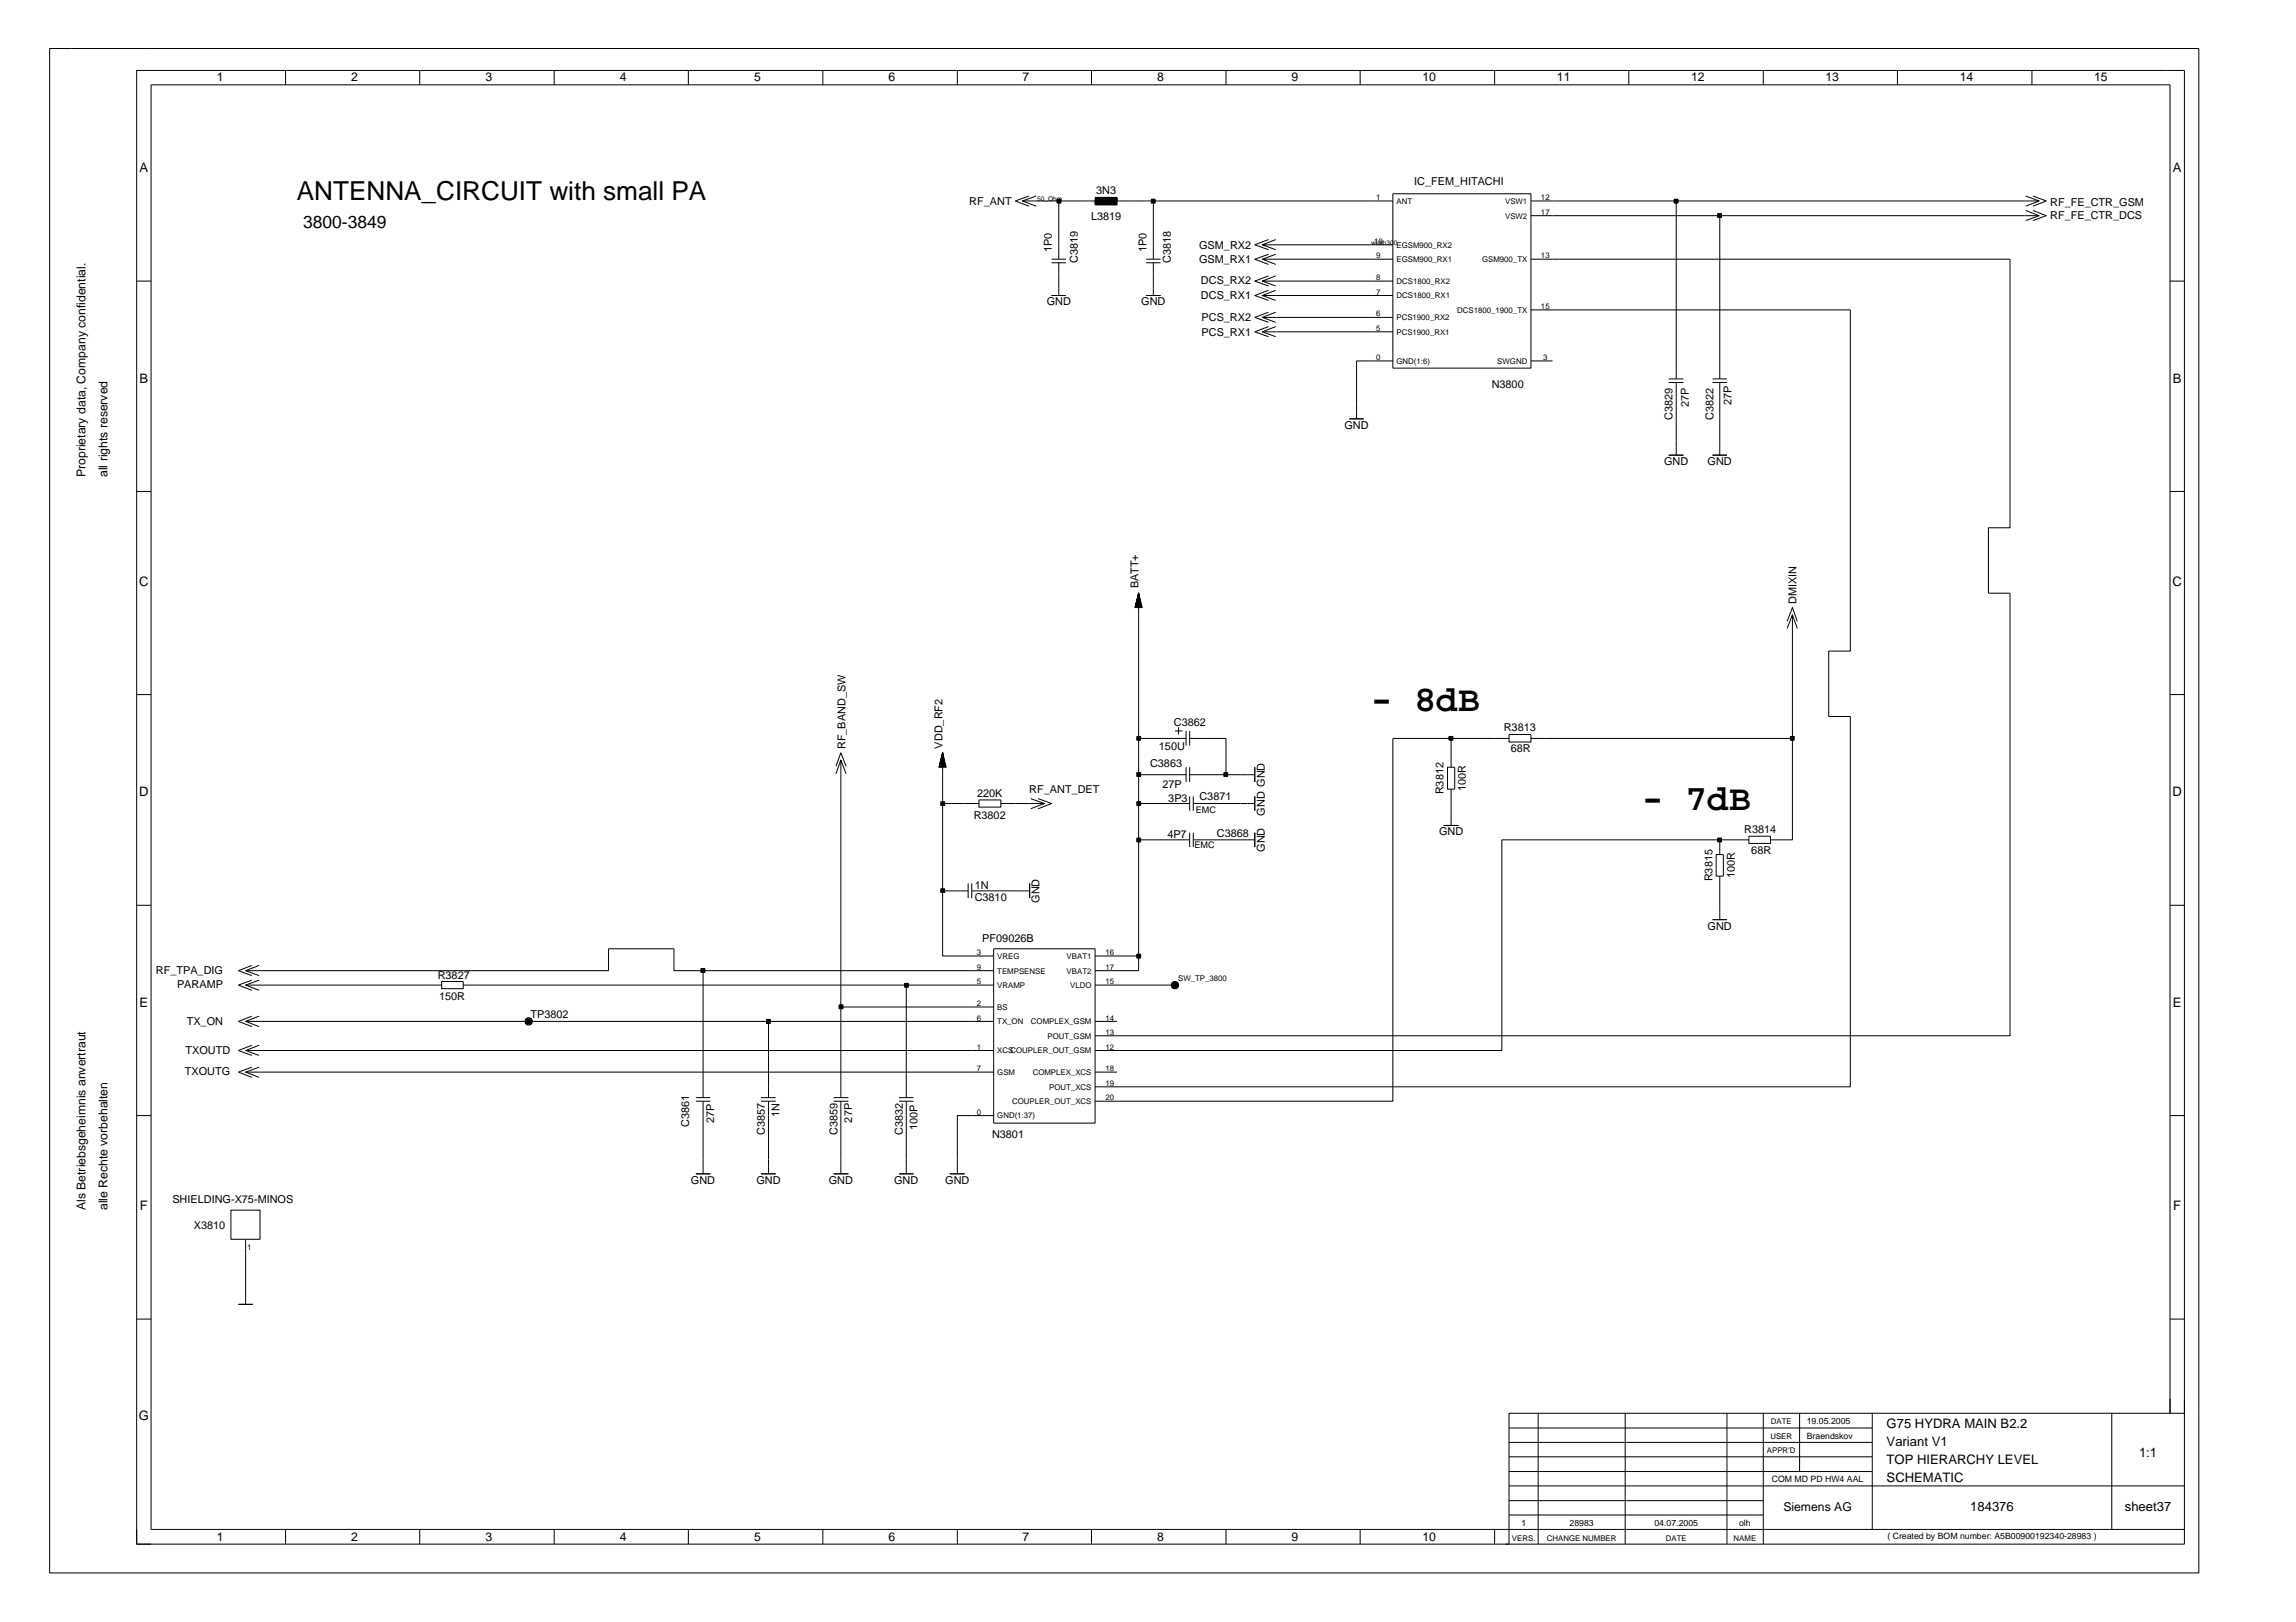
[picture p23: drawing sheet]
<svg xmlns="http://www.w3.org/2000/svg" width="594mm" height="420mm" viewBox="0 0 594 420" stroke-linecap="round" stroke-linejoin="round" font-family="sans-serif">
<defs><g id="words">
<g font-size="9.4">
<text x="354.7" y="184.1">- 8dB</text>
<text x="424.8" y="209.6">- 7dB</text>
</g>
<text font-size="6.8" x="76.8" y="51.8">ANTENNA_CIRCUIT with small PA</text>
<text font-size="4.5" x="78.4" y="59">3800-3849</text>
<g font-size="3.4">
<text x="36.1" y="44.6">A</text>
<text x="562.2" y="44.6">A</text>
<text x="36.1" y="99">B</text>
<text x="562.2" y="99">B</text>
<text x="36" y="151.7">C</text>
<text x="562.1" y="151.7">C</text>
<text x="36" y="206.1">D</text>
<text x="562.1" y="206.1">D</text>
<text x="36.1" y="260.6">E</text>
<text x="562.2" y="260.6">E</text>
<text x="36.2" y="313.2">F</text>
<text x="562.3" y="313.2">F</text>
<text x="35.9" y="367.7">G</text>
<text x="488.2" y="369.6">G75 HYDRA MAIN B2.2</text>
<text x="488.2" y="374.3">Variant V1</text>
<text x="553.5" y="377">1:1</text>
<text x="488.2" y="379">TOP HIERARCHY LEVEL</text>
<text x="488.2" y="383.7">SCHEMATIC</text>
<text x="509.8" y="391.2">184376</text>
<text x="549.8" y="391.2">sheet37</text>
</g>
<g font-size="3.2">
<text x="56.1" y="21">1</text>
<text x="90.9" y="21">2</text>
<text x="125.6" y="21">3</text>
<text x="160.4" y="21">4</text>
<text x="195.1" y="21">5</text>
<text x="229.9" y="21">6</text>
<text x="264.6" y="21">7</text>
<text x="299.4" y="21">8</text>
<text x="334.2" y="21">9</text>
<text x="368" y="21">10</text>
<text x="402.8" y="21">11</text>
<text x="437.6" y="21">12</text>
<text x="472.4" y="21">13</text>
<text x="507.1" y="21">14</text>
<text x="541.9" y="21">15</text>
<text x="22.2" y="123.5" transform="rotate(-90 22.2 123.5)">Proprietary data, Company confidential.</text>
<text x="27.8" y="123.5" transform="rotate(-90 27.8 123.5)">all rights reserved</text>
<text x="22.2" y="313.2" transform="rotate(-90 22.2 313.2)">Als Betriebsgeheimnis anvertraut</text>
<text x="27.8" y="313.2" transform="rotate(-90 27.8 313.2)">alle Rechte vorbehalten</text>
<text x="461.4" y="391.2">Siemens AG</text>
<text x="56.1" y="398.7">1</text>
<text x="90.9" y="398.7">2</text>
<text x="125.6" y="398.7">3</text>
<text x="160.4" y="398.7">4</text>
<text x="195.1" y="398.7">5</text>
<text x="229.9" y="398.7">6</text>
<text x="264.6" y="398.7">7</text>
<text x="299.4" y="398.7">8</text>
<text x="334.2" y="398.7">9</text>
<text x="368" y="398.7">10</text>
</g>
<g font-size="2.8">
<text x="365.9" y="47.9">IC_FEM_HITACHI</text>
<text x="250.8" y="53">RF_ANT</text>
<text x="283.6" y="50.2">3N3</text>
<text x="530.5" y="53.2">RF_FE_CTR_GSM</text>
<text x="282.3" y="56.9">L3819</text>
<text x="530.5" y="56.8">RF_FE_CTR_DCS</text>
<text x="272.1" y="65.3" transform="rotate(-90 272.1 65.3)">1P0</text>
<text x="296.7" y="65.2" transform="rotate(-90 296.7 65.2)">1P0</text>
<text x="310.3" y="64.5">GSM_RX2</text>
<text x="278.9" y="68.1" transform="rotate(-90 278.9 68.1)">C3819</text>
<text x="302.9" y="68.1" transform="rotate(-90 302.9 68.1)">C3818</text>
<text x="310.3" y="68.2">GSM_RX1</text>
<text x="310.7" y="77.4">DCS_RX1</text>
<text x="310.7" y="73.6">DCS_RX2</text>
<text x="270.8" y="79.1">GND</text>
<text x="295.3" y="79.1">GND</text>
<text x="310.9" y="83">PCS_RX2</text>
<text x="310.9" y="86.8">PCS_RX1</text>
<text x="386" y="100.4">N3800</text>
<text x="436.9" y="105.3" transform="rotate(-90 436.9 105.3)">27P</text>
<text x="448" y="104.8" transform="rotate(-90 448 104.8)">27P</text>
<text x="347.9" y="111">GND</text>
<text x="432.7" y="108.7" transform="rotate(-90 432.7 108.7)">C3829</text>
<text x="443.3" y="108.7" transform="rotate(-90 443.3 108.7)">C3822</text>
<text x="430.6" y="120.4">GND</text>
<text x="441.8" y="120.4">GND</text>
<text x="294.6" y="152.3" transform="rotate(-90 294.6 152.3)">BATT+</text>
<text x="464.9" y="156.3" transform="rotate(-90 464.9 156.3)">DMIXIN</text>
<text x="303.8" y="187.9">C3862</text>
<text x="389.1" y="189.3">R3813</text>
<text x="218.7" y="193.9" transform="rotate(-90 218.7 193.9)">RF_BAND_SW</text>
<text x="243.9" y="193.7" transform="rotate(-90 243.9 193.7)">VDD_RF2</text>
<text x="299.9" y="194">150U</text>
<text x="390.9" y="194.7">68R</text>
<text x="297.6" y="198.6">C3863</text>
<text x="300.8" y="204">27P</text>
<text x="252.8" y="206.2">220K</text>
<text x="266.3" y="205.2">RF_ANT_DET</text>
<text x="302.3" y="207.5">3P3</text>
<text x="310.4" y="207">C3871</text>
<text x="373.5" y="205.6" transform="rotate(-90 373.5 205.6)">R3812</text>
<text x="379.3" y="204.8" transform="rotate(-90 379.3 204.8)">100R</text>
<text x="251.9" y="211.9">R3802</text>
<text x="327.2" y="211.1" transform="rotate(-90 327.2 211.1)">GND GND</text>
<text x="451.3" y="215.5">R3814</text>
<text x="302" y="216.9">4P7</text>
<text x="314.8" y="216.5">C3868</text>
<text x="327.2" y="220.5" transform="rotate(-90 327.2 220.5)">GND</text>
<text x="372.3" y="216.1">GND</text>
<text x="453.1" y="221">68R</text>
<text x="448.9" y="227.2" transform="rotate(-90 448.9 227.2)">100R</text>
<text x="252.2" y="230">1N</text>
<text x="252.2" y="233.1">C3810</text>
<text x="269" y="233.7" transform="rotate(-90 269 233.7)">GND</text>
<text x="443.1" y="228.1" transform="rotate(-90 443.1 228.1)">R3815</text>
<text x="254.2" y="243.7">PF09026B</text>
<text x="441.8" y="240.6">GND</text>
<text x="40.3" y="252">RF_TPA_DIG</text>
<text x="45.8" y="255.8">PARAMP</text>
<text x="113.3" y="253.4">R3827</text>
<text x="113.6" y="258.7">150R</text>
<text x="137.3" y="263.4">TP3802</text>
<text x="48.3" y="265.3">TX_ON</text>
<text x="48" y="272.7">TXOUTD</text>
<text x="47.8" y="278.4">TXOUTG</text>
<text x="178.3" y="291.7" transform="rotate(-90 178.3 291.7)">C3861</text>
<text x="184.8" y="290.7" transform="rotate(-90 184.8 290.7)">27P</text>
<text x="197.9" y="293.8" transform="rotate(-90 197.9 293.8)">C3857</text>
<text x="201.7" y="289.1" transform="rotate(-90 201.7 289.1)">1N</text>
<text x="216.7" y="293.8" transform="rotate(-90 216.7 293.8)">C3859</text>
<text x="220.5" y="290.5" transform="rotate(-90 220.5 290.5)">27P</text>
<text x="233.6" y="293.8" transform="rotate(-90 233.6 293.8)">C3832</text>
<text x="237.4" y="292.4" transform="rotate(-90 237.4 292.4)">100P</text>
<text x="256.7" y="294.6">N3801</text>
<text x="44.6" y="311.4">SHIELDING-X75-MINOS</text>
<text x="178.8" y="306.4">GND</text>
<text x="195.7" y="306.4">GND</text>
<text x="214.4" y="306.4">GND</text>
<text x="231.4" y="306.4">GND</text>
<text x="244.6" y="306.4">GND</text>
<text x="50.2" y="318">X3810</text>
</g>
<g font-size="2.3">
<text x="309.4" y="210.5">EMC</text>
<text x="309.1" y="219.5">EMC</text>
<text x="467.5" y="368.7">19.05.2005</text>
<text x="467.5" y="372.4">Braendskov</text>
<text x="458.5" y="383.7">COM MD PD HW4 AAL</text>
<text x="393.6" y="394.9">1</text>
<text x="406.1" y="394.9">28983</text>
<text x="428.1" y="394.9">04.07.2005</text>
<text x="450" y="394.9">olh</text>
<text x="488.4" y="398.2">( Created by BOM number: A5B00900192340-28983 )</text>
</g>
<g font-size="2">
<text x="356.1" y="51.8">1</text>
<text x="361.3" y="52.8">ANT</text>
<text x="389.4" y="52.8">VSW1</text>
<text x="398.7" y="51.8">12</text>
<text x="389.4" y="56.6">VSW2</text>
<text x="398.7" y="55.6">17</text>
<text x="355.5" y="63.2">10</text>
<text x="361.3" y="64.1">EGSM900_RX2</text>
<text x="356.1" y="66.9">9</text>
<text x="361.3" y="67.8">EGSM900_RX1</text>
<text x="383.5" y="67.8">GSM900_TX</text>
<text x="398.7" y="66.9">13</text>
<text x="356.1" y="76.3">7</text>
<text x="356.1" y="72.5">8</text>
<text x="361.3" y="73.5">DCS1800_RX2</text>
<text x="361.3" y="77.2">DCS1800_RX1</text>
<text x="356.1" y="81.9">6</text>
<text x="361.3" y="82.9">PCS1900_RX2</text>
<text x="377" y="80.9">DCS1800_1900_TX</text>
<text x="398.7" y="80">15</text>
<text x="356.1" y="85.7">5</text>
<text x="361.3" y="86.6">PCS1900_RX1</text>
<text x="356.1" y="93.2">0</text>
<text x="361.3" y="94.2">GND(1:6)</text>
<text x="387.4" y="94.2">SWGND</text>
<text x="399.3" y="93.2">3</text>
<text x="252.7" y="247.2">3</text>
<text x="252.7" y="251">9</text>
<text x="258" y="248.2">VREG</text>
<text x="258" y="252">TEMPSENSE</text>
<text x="276" y="248.2">VBAT1</text>
<text x="276" y="252">VBAT2</text>
<text x="286" y="247.2">16</text>
<text x="286" y="251">17</text>
<text x="252.7" y="254.8">5</text>
<text x="258" y="255.7">VRAMP</text>
<text x="276.9" y="255.7">VLDO</text>
<text x="286" y="254.8">15</text>
<text x="304.8" y="254">SW_TP_3800</text>
<text x="252.7" y="260.4">2</text>
<text x="258" y="261.4">BS</text>
<text x="252.7" y="264.2">6</text>
<text x="258" y="265.1">TX_ON</text>
<text x="266.8" y="265.1">COMPLEX_GSM</text>
<text x="271" y="268.8">POUT_GSM</text>
<text x="286" y="264.2">14</text>
<text x="286" y="267.9">13</text>
<text x="252.7" y="271.7">1</text>
<text x="258" y="272.6">XCSCOUPLER_OUT_GSM</text>
<text x="286" y="271.7">12</text>
<text x="252.7" y="277.3">7</text>
<text x="258" y="278.2">GSM</text>
<text x="267.2" y="278.2">COMPLEX_XCS</text>
<text x="286" y="277.3">18</text>
<text x="286" y="281.1">19</text>
<text x="261.9" y="285.8">COUPLER_OUT_XCS</text>
<text x="271.5" y="282">POUT_XCS</text>
<text x="286" y="284.8">20</text>
<text x="252.7" y="288.6">0</text>
<text x="258" y="289.5">GND(1:37)</text>
<text x="63.9" y="323.5">1</text>
<text x="458.2" y="368.7">DATE</text>
<text x="457.2" y="376.1">APPR’D</text>
<text x="458.1" y="372.4">USER</text>
<text x="391.2" y="398.7">VERS.</text>
<text x="400.2" y="398.7">CHANGE NUMBER</text>
<text x="431" y="398.7">DATE</text>
<text x="448.6" y="398.7">NAME</text>
</g>
<g font-size="1.7">
<text x="268.4" y="52">50_Ohm</text>
<text x="354.8" y="63.4">width300</text>
</g>
</g></defs>
<g fill="none" stroke="#000" stroke-width=".26">
<path d="M12.8 12.6h556.1v394.5h-556.1zM73.9 18.2v3.8M108.6 18.2v3.8M143.4 18.2v3.8M178.1 18.2v3.8M212.9 18.2v3.8M247.7 18.2v3.8M282.4 18.2v3.8M317.2 18.2v3.8M351.9 18.2v3.8M386.7 18.2v3.8M421.4 18.2v3.8"/>
<path d="M456.2 18.2v3.8M491 18.2v3.8M525.8 18.2v3.8M264.6 52h18.8M266.2 50.7l-3.5 1.3 3.5 1.4M268.1 50.7l-3.5 1.3 3.5 1.4M273.5 51.6h1v.9h-1zM274 52v15.1M283.4 51.1h5.6v1.9h-5.6zM283.4 51.3h5.6h-5.6M283.4 51.6h5.6h-5.6M283.4 51.8h5.6h-5.6"/>
<path d="M283.4 52.8h5.6M283.4 52.9h5.6M283.4 51.2h5.6M283.4 51.3h5.6M283.4 51.4h5.6M283.4 51.5h5.6M283.4 51.7h5.6M283.4 51.8h5.6M283.4 51.9h5.6M283.4 52.1h5.6M283.4 52.2h5.6M283.4 52.4h5.6"/>
<path d="M283.4 52.6h5.6M283.4 52.7h5.6M289 52h-5.6h5.6M289 52.3h-5.6h5.6M289 52.5h-5.6h5.6M289 52h71.4M297.9 51.6h.9v.9h-.9zM298.4 52v15.1M360.4 50.2h35.7v45.1h-35.7zM396.1 52h131.5M396.1 55.8h131.5M433.2 51.6h.9v.9h-.9z"/>
<path d="M433.7 52v46.1M444.5 55.3h.9v.9h-.9zM445 55.8v42.3M524.1 50.7l3.5 1.3-3.5 1.4M524.1 54.5l3.5 1.3-3.5 1.3M526 50.7l3.5 1.3-3.5 1.4M526 54.5l3.5 1.3-3.5 1.3M35.4 72.8h3.7M272.1 67.1h3.7M272.1 76.5h3.7M272.1 68h3.7M274 68v8.5"/>
<path d="M296.6 67.1h3.7M296.6 76.5h3.7M296.6 68h3.7M298.4 68v8.5M326.6 72.8l3.5 1.2M326.6 76.5l3.5 1.3M328.2 62l-3.5 1.4 3.5 1.2M328.2 65.8l-3.5 1.3 3.5 1.3M328.2 71.4l-3.5 1.4 3.5 1.2M328.2 75.1l-3.5 1.4 3.5 1.3M330.1 71.4l-3.5 1.4h33.8M330.1 75.1l-3.5 1.4h33.8"/>
<path d="M330.1 62l-3.5 1.4M330.1 65.8l-3.5 1.3M360.4 63.4h-33.8l3.5 1.2M360.4 67.1h-33.8l3.5 1.3M396.1 67.1h124v69.5h-5.6v16.9h5.6v114.6h-236.7M561.5 72.8h3.7M326.6 82.2h33.8M326.6 85.9h33.8M328.2 80.8l-3.5 1.4 3.5 1.2M328.2 84.5l-3.5 1.4 3.5 1.3M330.1 80.8l-3.5 1.4 3.5 1.2M330.1 84.5l-3.5 1.4 3.5 1.3"/>
<path d="M360.4 93.4h-9.4v15M396.1 80.2h82.7v88.3h-5.6v16.9h5.6v95.9h-195.4M396.1 93.4h5.6M431.8 99h3.8M431.8 98.1h3.8M433.7 99v18.8M443.1 99h3.7M443.1 98.1h3.7M445 99v18.8M349.1 108.4h3.8M431.8 117.8h3.8M443.1 117.8h3.7"/>
<path d="M35.4 127.2h3.7M561.5 127.2h3.7M293.7 157.3l.9-3.8 .9 3.8h-1.8l.9-3.8-.7 3.8M294.1 157.3l.5-3.8-.3 3.8M294.4 157.3l.2-3.8v93.9M294.9 157.3l-.3-3.8 .4 3.8M295.2 157.3l-.6-3.8 .8 3.8M463.8 159.1l-1.4 3.6M35.4 179.8h3.7M462.4 160.8l1.4-3.5 1.2 3.5M465 162.7l-1.2-3.6v32M561.5 179.8h3.7"/>
<path d="M216.3 198.3l1.3-3.5 1.3 3.5M217.6 196.7l-1.3 3.6M243 198.6l.9-3.8 .9 3.8h-1.8l.9-3.8-.8 3.8M243.4 198.6l.5-3.8-.3 3.8M243.7 198.6l.2-3.8v35.8M244.1 198.6l-.2-3.8 .4 3.8M244.5 198.6l-.6-3.8 .8 3.8M294.2 190.6h.9v.9h-.9zM294.6 191.1h12.3M304 189.2h2M304.9 188.2v1.9M306.9 189.2v3.8"/>
<path d="M306.9 198.6v3.8M307.8 189.2v3.8M307.8 198.6v3.8M307.8 191.1h9.4v9.4M324.7 198.6v3.8M374.5 198.6h1.9v5.6h-1.9zM375 190.6h.9v.9h-.9zM375.5 191.1v7.5M390.5 190.1h5.6v2h-5.6zM390.5 191.1h-30.1v93.9h-77M396.1 191.1h67.7M463.3 190.6h.9v.9h-.9z"/>
<path d="M463.8 191.1v26.3h-5.7M218.9 200.3l-1.3-3.6v87.4M243.5 207.5h.9v1h-.9zM243.9 208h9.4M253.3 207h5.7v1.9h-5.7zM266.7 206.7l3.5 1.3h-11.2M268.6 206.7l3.5 1.3-3.5 1.3M270.2 208l-3.5 1.3M294.2 216.9h.9v1h-.9zM294.2 207.5h.9v1h-.9zM294.2 200h.9v.9h-.9zM294.6 208h13.2"/>
<path d="M294.6 217.4h13.2M294.6 200.5h12.3M307.8 206.1v3.7M307.8 215.5v3.7M307.8 200.5h16.9M308.8 208h15.9M308.8 206.1v3.7M308.8 215.5v3.7M308.8 217.4h15.9M316.7 200h.9v.9h-.9zM324.7 206.1v3.7M324.7 215.5v3.7"/>
<path d="M373.5 213.6h3.8M375.5 204.2v9.4M444.5 216.9h.9v1h-.9zM445 217.4v3.8M452.5 216.4h5.6v1.9h-5.6zM452.5 217.4h-63.9v54.5h-105.2M35.4 234.3h3.7M243.5 230.1h.9v.9h-.9zM243.9 230.6v16.8h13.2M243.9 230.6h6.6M250.5 228.6v3.8M251.4 230.6h15"/>
<path d="M251.4 228.6v3.8M266.4 228.6v3.8M443.1 238h3.7M444 221.2h1.9v5.6h-1.9zM445 226.8v11.2M561.5 234.3h3.7M63.6 251.2h93.9v-5.6h16.9v5.6h7.5M63.6 255h50.7M65.2 253.7l-3.5 1.3 3.5 1.3M65.2 249.9l-3.5 1.3 3.5 1.3M67 253.7l-3.4 1.3 3.4 1.3M67 249.9l-3.4 1.3 3.4 1.3"/>
<path d="M114.3 254h5.6v1.9h-5.6zM119.9 255h137.2M181.4 250.7h.9v1h-.9zM181.9 251.2v32.9M181.9 251.2h75.2M234.1 254.5h.9v1h-.9zM234.5 255v29.1M257.1 245.6h26.3v45.1h-26.3zM283.4 255h20.6M283.4 247.4h11.2M294.2 247h.9v.9h-.9zM294.6 247.4v3.8h-11.2"/>
<path d="M303.7 254.8l.5-.2 .1 .5-.5 .2zM63.6 271.9h193.5M63.6 277.5h193.5M63.6 264.4h193.5M65.2 270.5l-3.5 1.4 3.5 1.3M65.2 263l-3.5 1.4 3.5 1.3M65.2 276.2l-3.5 1.3 3.5 1.3M67 270.5l-3.4 1.4 3.4 1.3M67 263l-3.4 1.4 3.4 1.3M67 276.2l-3.4 1.3 3.4 1.3M136.4 263.9h.9v1h-.9zM136.4 263.8h.9v1.1h-.9z"/>
<path d="M136.5 264.2l.5-.2 .1 .5-.5 .2zM198.3 263.9h1v1h-1zM198.3 263.8h1v1.1h-1zM198.9 264.4v19.7M217.1 260.1h1v1h-1zM217.6 260.6h39.5M283.4 277.5h5.6M283.4 264.4h5.6M35.4 288.7h3.7M180.1 285h3.7M180.1 284.1h3.7M181.9 285v18.8"/>
<path d="M196.9 285h3.8M196.9 284.1h3.8M198.9 285v18.8M215.7 285h3.8M215.7 284.1h3.8M217.6 285v18.8M232.6 285h3.8M232.6 284.1h3.8M234.5 285v18.8M257.1 288.7h-9.4v15.1M561.5 288.7h3.7M59.7 313.2h7.6v7.5h-7.6z"/>
<path d="M180.1 303.8h3.7M196.9 303.8h3.8M215.7 303.8h3.8M232.6 303.8h3.8M245.8 303.8h3.8M61.7 337.6h3.7M63.6 320.7v16.9M35.4 341.4h3.7M561.5 341.4h3.7M390.5 377h93.9M390.5 373.3h93.9M390.5 369.6h93.9"/>
<path d="M398 365.8v33.9M420.5 365.8v33.9M446.8 365.8v33.9M456.2 365.8v33.9M465.6 365.8v15.1M484.4 365.8v30M546.4 365.8v30M561.5 365.8v-343.8h-522.4v373.8h526.1M565.2 365.8v-347.6h-529.8v381.5h3.7M35.4 395.8v3.9h3.7M39.1 399.7h526.1v-33.9h-174.7v33.9M73.9 395.8v3.9"/>
<path d="M108.6 395.8v3.9M143.4 395.8v3.9M178.1 395.8v3.9M212.9 395.8v3.9M247.7 395.8v3.9M282.4 395.8v3.9M317.2 395.8v3.9M351.9 395.8v3.9M386.7 395.8v3.9M390.5 392.1h65.7M390.5 388.4h65.7M390.5 384.6h174.7"/>
<path d="M390.5 380.9h93.9"/>
<circle cx="304" cy="255" r=".69"/>
<circle cx="304" cy="255" r=".17"/>
<circle cx="304" cy="255" r=".94"/>
<circle cx="304.1" cy="255" r=".51"/>
<circle cx="136.8" cy="264.4" r=".69"/>
<circle cx="136.8" cy="264.4" r=".17"/>
<circle cx="136.8" cy="264.4" r=".94"/>
<circle cx="136.8" cy="264.4" r=".51"/>
</g>
<g fill="#000">
<path d="M273.5 51.6h1v.9h-1zM297.9 51.6h.9v.9h-.9zM433.2 51.6h.9v.9h-.9zM444.5 55.3h.9v.9h-.9zM294.2 190.6h.9v.9h-.9zM375 190.6h.9v.9h-.9zM463.3 190.6h.9v.9h-.9zM243.5 207.5h.9v1h-.9zM294.2 200h.9v.9h-.9zM316.7 200h.9v.9h-.9zM444.5 216.9h.9v1h-.9zM243.5 230.1h.9v.9h-.9z"/>
<path d="M181.4 250.7h.9v1h-.9zM234.1 254.5h.9v1h-.9zM294.2 247h.9v.9h-.9zM136.4 263.9h.9v1h-.9zM198.3 263.9h1v1h-1z"/>
<path d="M294.2 216.9h.9v1h-.9z" fill-rule="evenodd"/>
<path d="M294.2 207.5h.9v1h-.9z" fill-rule="evenodd"/>
<path d="M217.1 260.1h1v1h-1z" fill-rule="evenodd"/>
</g>
<use href="#words"/>
</svg>
